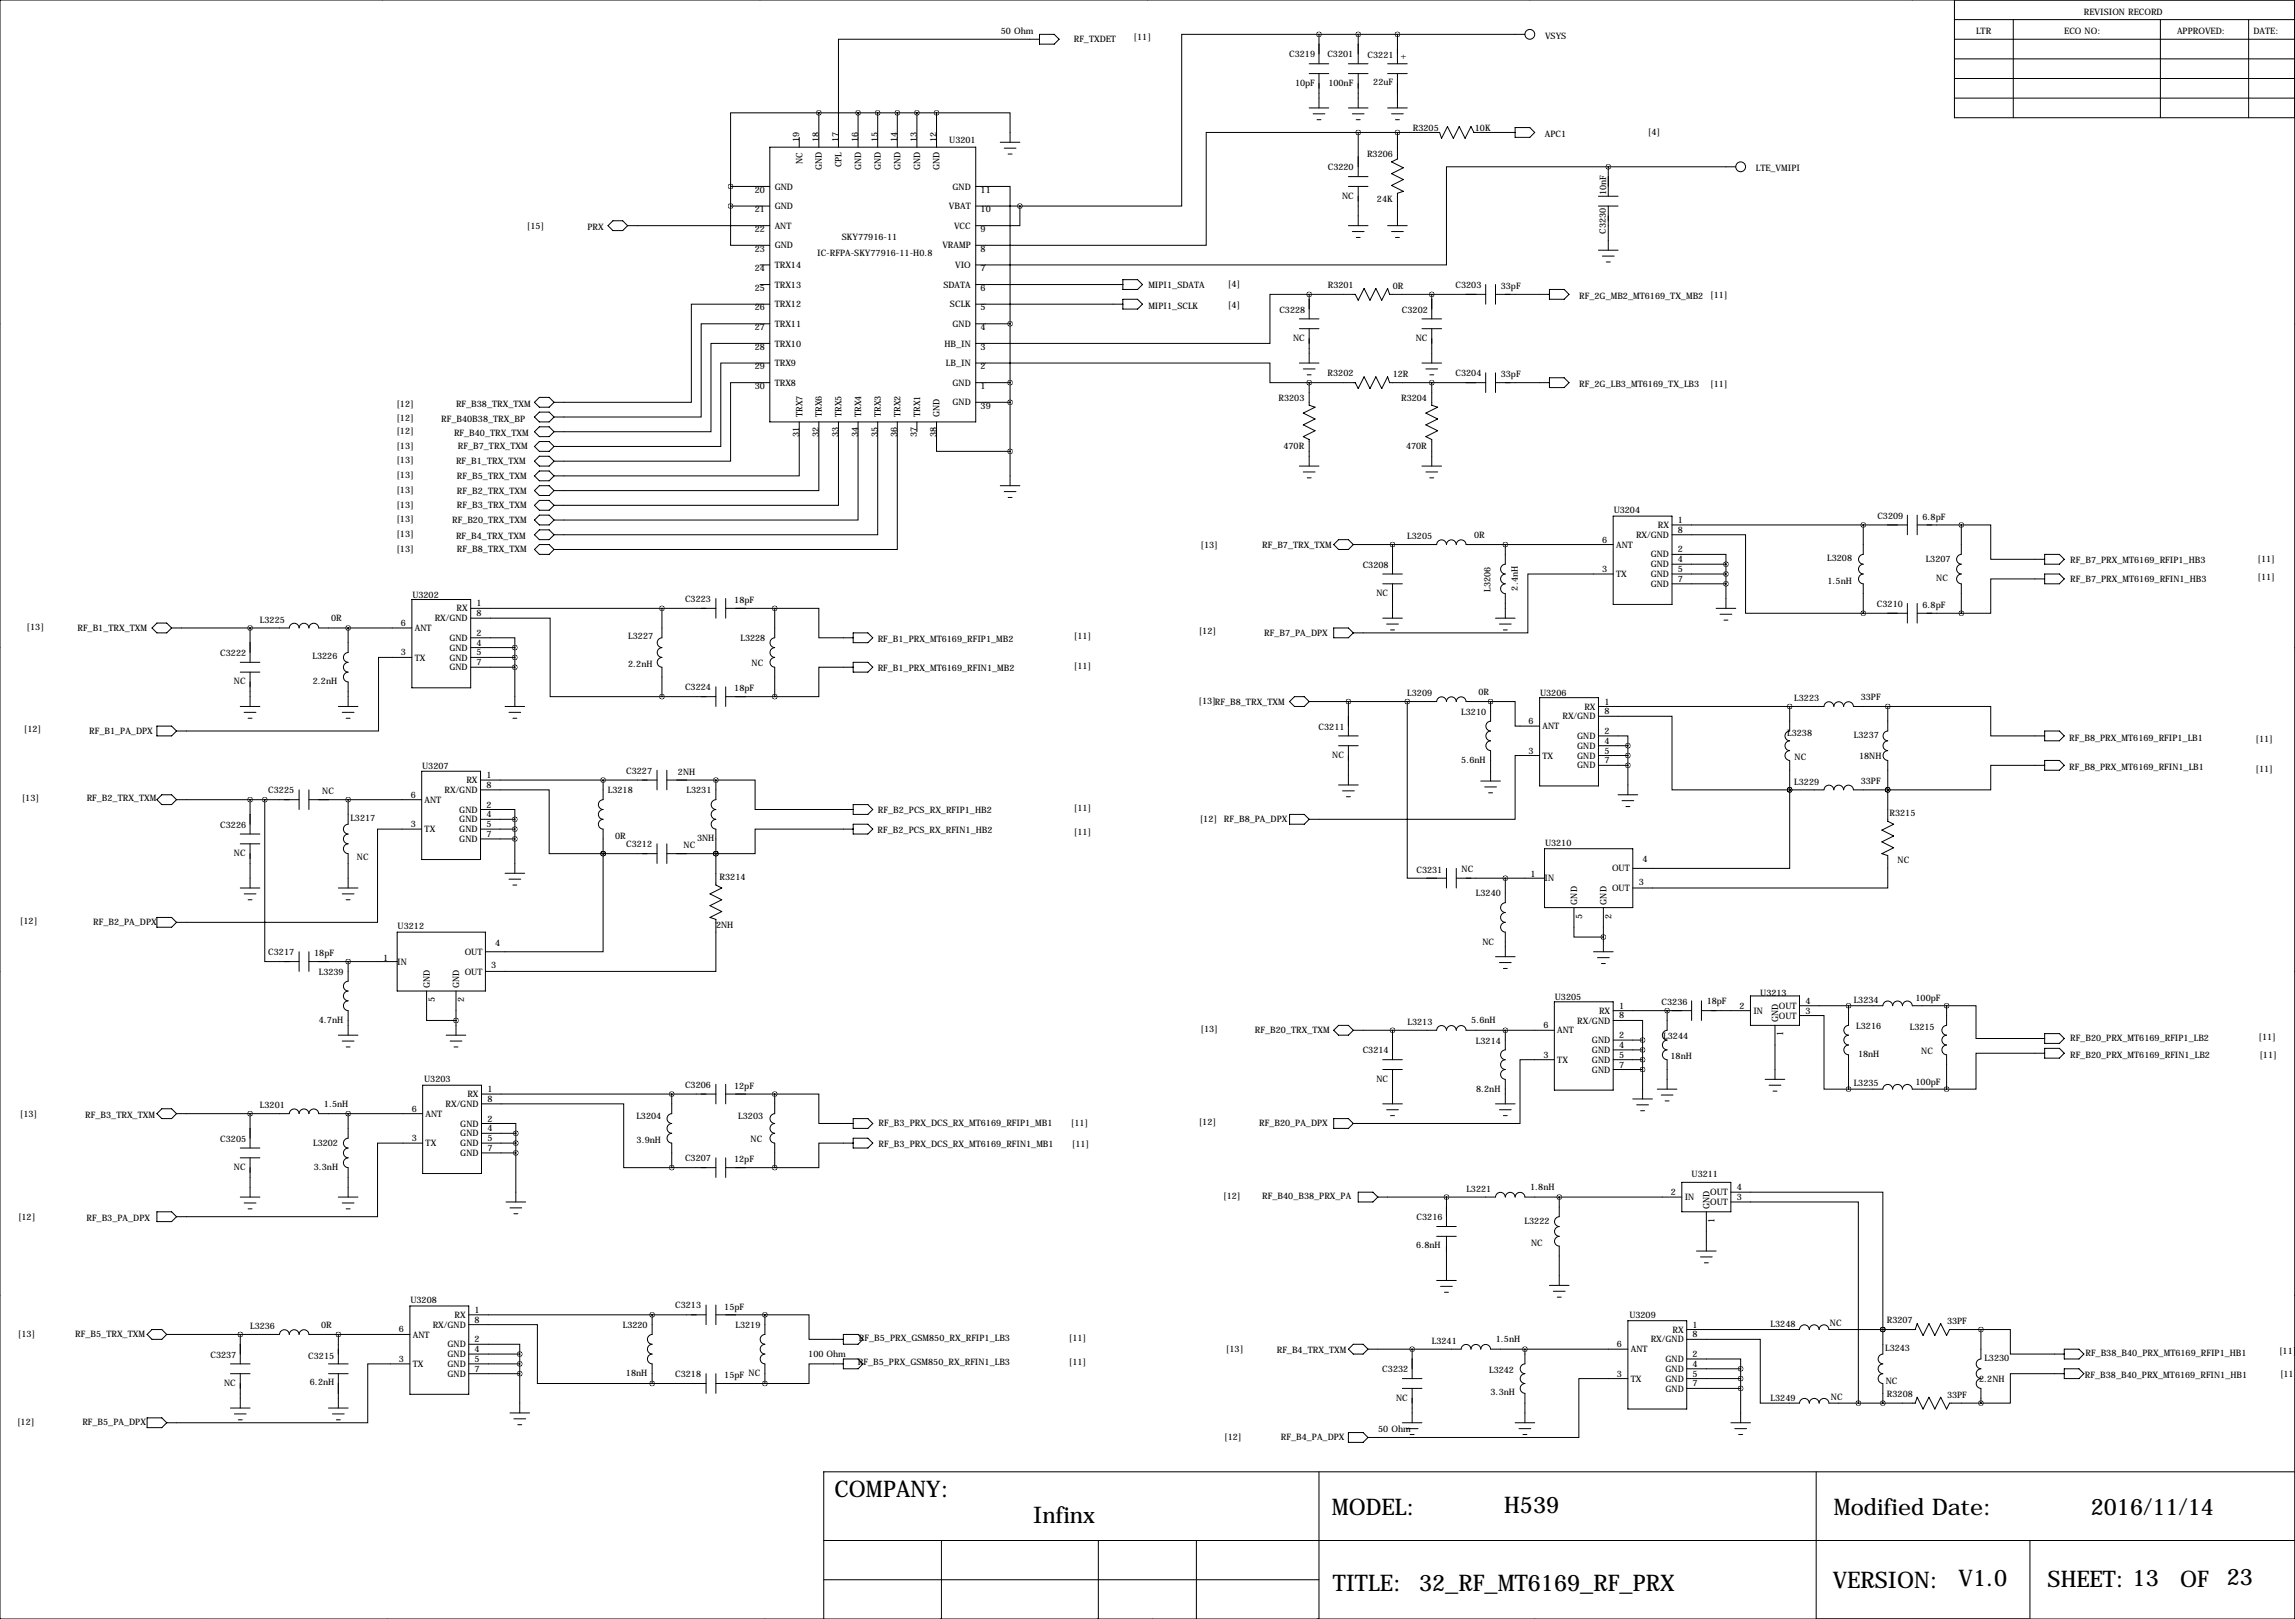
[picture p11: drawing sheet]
<svg xmlns="http://www.w3.org/2000/svg" width="594mm" height="419mm" viewBox="0 0 594 419" stroke-linecap="round" stroke-linejoin="round" font-family="sans-serif">
<defs><g id="words">
<g font-size="5.9">
<text x="216.2" y="387.6">COMPANY:</text>
<text x="267.6" y="394.3">Infinx</text>
<text x="344.9" y="392.2">MODEL:</text>
<text x="389.6" y="391.7">H539</text>
<text x="475" y="392.2">Modified Date:</text>
<text x="541.5" y="392.2">2016/11/14</text>
<text x="345.2" y="411.7">TITLE:</text>
<text x="367.5" y="411.7">32_RF_MT6169_RF_PRX</text>
<text x="474.7" y="411">VERSION:</text>
<text x="507.3" y="410.5">V1.0</text>
<text x="530.4" y="410.7">SHEET: 13</text>
<text x="564.7" y="410.7">OF</text>
<text x="576.7" y="410.3">23</text>
</g>
<g font-size="2.3">
<text x="539.8" y="3.8">REVISION RECORD</text>
<text x="259.2" y="8.8">50 Ohm</text>
<text x="278.1" y="10.9">RF_TXDET</text>
<text x="293.6" y="10.2">[11]</text>
<text x="400.2" y="10.1">VSYS</text>
<text x="511.8" y="8.9">LTR</text>
<text x="534.7" y="8.9">ECO NO:</text>
<text x="563.9" y="8.9">APPROVED:</text>
<text x="583.7" y="8.9">DATE:</text>
<text x="333.9" y="14.9">C3219</text>
<text x="343.8" y="14.9">C3201</text>
<text x="354.2" y="15.1">C3221</text>
<text x="362.7" y="15.2">+</text>
<text x="335.4" y="22.2">10pF</text>
<text x="344.1" y="22.2">100nF</text>
<text x="355.7" y="21.9">22uF</text>
<text x="366" y="34">R3205</text>
<text x="382" y="33.9">10K</text>
<text x="400.2" y="35.5">APC1</text>
<text x="426.8" y="35">[4]</text>
<text x="207" y="36.8" transform="rotate(-90 207 36.8)">19</text>
<text x="212.1" y="36.8" transform="rotate(-90 212.1 36.8)">18</text>
<text x="217.2" y="36.8" transform="rotate(-90 217.2 36.8)">17</text>
<text x="222.3" y="36.8" transform="rotate(-90 222.3 36.8)">16</text>
<text x="227.3" y="36.8" transform="rotate(-90 227.3 36.8)">15</text>
<text x="232.4" y="36.8" transform="rotate(-90 232.4 36.8)">14</text>
<text x="237.5" y="36.8" transform="rotate(-90 237.5 36.8)">13</text>
<text x="242.6" y="36.8" transform="rotate(-90 242.6 36.8)">12</text>
<text x="245.9" y="36.9">U3201</text>
<text x="354.1" y="40.5">R3206</text>
<text x="207.8" y="42.4" transform="rotate(-90 207.8 42.4)">NC</text>
<text x="212.9" y="44.1" transform="rotate(-90 212.9 44.1)">GND</text>
<text x="218" y="43.3" transform="rotate(-90 218 43.3)">CPL</text>
<text x="223.1" y="44.1" transform="rotate(-90 223.1 44.1)">GND</text>
<text x="228.1" y="44.1" transform="rotate(-90 228.1 44.1)">GND</text>
<text x="233.2" y="44.1" transform="rotate(-90 233.2 44.1)">GND</text>
<text x="238.3" y="44.1" transform="rotate(-90 238.3 44.1)">GND</text>
<text x="243.4" y="44.1" transform="rotate(-90 243.4 44.1)">GND</text>
<text x="343.9" y="44.1">C3220</text>
<text x="454.8" y="44.3">LTE_VMIPI</text>
<text x="195.5" y="49.9">20</text>
<text x="200.7" y="49.1">GND</text>
<text x="246.7" y="49.1">GND</text>
<text x="254" y="49.9">11</text>
<text x="347.6" y="51.4">NC</text>
<text x="356.7" y="52.4">24K</text>
<text x="416.1" y="50.6" transform="rotate(-90 416.1 50.6)">10nF</text>
<text x="136.4" y="59.3">[15]</text>
<text x="152.1" y="59.6">PRX</text>
<text x="195.5" y="55">21</text>
<text x="200.7" y="59.2">ANT</text>
<text x="200.7" y="54.1">GND</text>
<text x="245.8" y="54.1">VBAT</text>
<text x="247.1" y="59.2">VCC</text>
<text x="254" y="55">10</text>
<text x="195.5" y="60">22</text>
<text x="195.5" y="65.1">23</text>
<text x="200.7" y="64.3">GND</text>
<text x="218" y="62.1">SKY77916-11</text>
<text x="244.1" y="64.3">VRAMP</text>
<text x="254" y="60">9</text>
<text x="254" y="65.1">8</text>
<text x="415.9" y="60.6" transform="rotate(-90 415.9 60.6)">C3230</text>
<text x="195.5" y="70.2">24</text>
<text x="200.7" y="69.4">TRX14</text>
<text x="211.6" y="66.4">IC-RFPA-SKY77916-11-H0.8</text>
<text x="247.4" y="69.4">VIO</text>
<text x="254" y="70.2">7</text>
<text x="195.5" y="75.3">25</text>
<text x="200.7" y="74.5">TRX13</text>
<text x="244.3" y="74.5">SDATA</text>
<text x="254" y="75.3">6</text>
<text x="297.4" y="74.7">MIPI1_SDATA</text>
<text x="318" y="74.3">[4]</text>
<text x="343.9" y="74.6">R3201</text>
<text x="360.7" y="74.8">0R</text>
<text x="377" y="74.6">C3203</text>
<text x="388.7" y="74.8">33pF</text>
<text x="409" y="77.4">RF_2G_MB2_MT6169_TX_MB2</text>
<text x="443" y="77.1">[11]</text>
<text x="195.5" y="80.4">26</text>
<text x="200.7" y="79.5">TRX12</text>
<text x="246.1" y="79.5">SCLK</text>
<text x="254" y="80.4">5</text>
<text x="297.4" y="80">MIPI1_SCLK</text>
<text x="318" y="79.8">[4]</text>
<text x="331.4" y="80.9">C3228</text>
<text x="363.1" y="80.9">C3202</text>
<text x="195.5" y="85.4">27</text>
<text x="200.7" y="89.7">TRX10</text>
<text x="200.7" y="84.6">TRX11</text>
<text x="244.6" y="89.7">HB_IN</text>
<text x="246.7" y="84.6">GND</text>
<text x="254" y="85.4">4</text>
<text x="334.9" y="88.2">NC</text>
<text x="366.7" y="88.2">NC</text>
<text x="195.5" y="90.5">28</text>
<text x="195.5" y="95.6">29</text>
<text x="200.7" y="94.8">TRX9</text>
<text x="245" y="94.8">LB_IN</text>
<text x="254" y="95.6">2</text>
<text x="254" y="90.5">3</text>
<text x="195.5" y="100.7">30</text>
<text x="200.7" y="99.9">TRX8</text>
<text x="246.7" y="99.9">GND</text>
<text x="254" y="100.7">1</text>
<text x="343.9" y="97.4">R3202</text>
<text x="360.7" y="97.7">12R</text>
<text x="377" y="97.4">C3204</text>
<text x="388.7" y="97.7">33pF</text>
<text x="409" y="100.2">RF_2G_LB3_MT6169_TX_LB3</text>
<text x="443" y="100.2">[11]</text>
<text x="102.7" y="105.2">[12]</text>
<text x="118.1" y="105.4">RF_B38_TRX_TXM</text>
<text x="207.8" y="108" transform="rotate(-90 207.8 108)">TRX7</text>
<text x="212.9" y="108" transform="rotate(-90 212.9 108)">TRX6</text>
<text x="218" y="108" transform="rotate(-90 218 108)">TRX5</text>
<text x="223.1" y="108" transform="rotate(-90 223.1 108)">TRX4</text>
<text x="228.1" y="108" transform="rotate(-90 228.1 108)">TRX3</text>
<text x="233.2" y="108" transform="rotate(-90 233.2 108)">TRX2</text>
<text x="238.3" y="108" transform="rotate(-90 238.3 108)">TRX1</text>
<text x="243.4" y="108" transform="rotate(-90 243.4 108)">GND</text>
<text x="246.7" y="104.9">GND</text>
<text x="254" y="105.8">39</text>
<text x="331.2" y="103.8">R3203</text>
<text x="362.9" y="103.8">R3204</text>
<text x="102.7" y="112.4">[12]</text>
<text x="102.7" y="109.1">[12]</text>
<text x="114.3" y="109.2">RF_B40B38_TRX_BP</text>
<text x="117.6" y="112.8">RF_B40_TRX_TXM</text>
<text x="207" y="113.1" transform="rotate(-90 207 113.1)">31</text>
<text x="212.1" y="113.1" transform="rotate(-90 212.1 113.1)">32</text>
<text x="217.2" y="113.1" transform="rotate(-90 217.2 113.1)">33</text>
<text x="222.3" y="113.1" transform="rotate(-90 222.3 113.1)">34</text>
<text x="227.3" y="113.1" transform="rotate(-90 227.3 113.1)">35</text>
<text x="232.4" y="113.1" transform="rotate(-90 232.4 113.1)">36</text>
<text x="237.5" y="113.1" transform="rotate(-90 237.5 113.1)">37</text>
<text x="242.6" y="113.1" transform="rotate(-90 242.6 113.1)">38</text>
<text x="102.7" y="120">[13]</text>
<text x="102.7" y="116.2">[13]</text>
<text x="118.6" y="116.3">RF_B7_TRX_TXM</text>
<text x="332.4" y="116.3">470R</text>
<text x="364.2" y="116.3">470R</text>
<text x="102.7" y="123.8">[13]</text>
<text x="118.1" y="120.1">RF_B1_TRX_TXM</text>
<text x="118.4" y="124">RF_B5_TRX_TXM</text>
<text x="102.7" y="127.6">[13]</text>
<text x="102.7" y="131.4">[13]</text>
<text x="118.4" y="127.8">RF_B2_TRX_TXM</text>
<text x="118.4" y="131.6">RF_B3_TRX_TXM</text>
<text x="102.7" y="135.2">[13]</text>
<text x="117.1" y="135.4">RF_B20_TRX_TXM</text>
<text x="418" y="132.8">U3204</text>
<text x="429.4" y="136.7">RX</text>
<text x="434.6" y="135.4">1</text>
<text x="434.6" y="137.9">8</text>
<text x="486.3" y="134.3">C3209</text>
<text x="497.9" y="134.5">6.8pF</text>
<text x="102.7" y="142.8">[13]</text>
<text x="102.7" y="139">[13]</text>
<text x="118.1" y="139.4">RF_B4_TRX_TXM</text>
<text x="118.4" y="143">RF_B8_TRX_TXM</text>
<text x="310.9" y="141.8">[13]</text>
<text x="326.9" y="142">RF_B7_TRX_TXM</text>
<text x="364.5" y="139.6">L3205</text>
<text x="381.8" y="139.2">0R</text>
<text x="415" y="140.5">6</text>
<text x="418.6" y="141.8">ANT</text>
<text x="423.7" y="139.2">RX/GND</text>
<text x="434.6" y="143">2</text>
<text x="353" y="147">C3208</text>
<text x="415" y="148.1">3</text>
<text x="418.6" y="149.4">TX</text>
<text x="427.6" y="144.3">GND</text>
<text x="427.6" y="146.9">GND</text>
<text x="427.6" y="149.4">GND</text>
<text x="434.6" y="145.5">4</text>
<text x="434.6" y="148.1">5</text>
<text x="473.3" y="145.2">L3208</text>
<text x="498.8" y="145.6">L3207</text>
<text x="536.2" y="145.8">RF_B7_PRX_MT6169_RFIP1_HB3</text>
<text x="584.7" y="145.4">[11]</text>
<text x="106.8" y="154.7">U3202</text>
<text x="177.4" y="155.8">C3223</text>
<text x="356.5" y="154.3">NC</text>
<text x="386" y="153.2" transform="rotate(-90 386 153.2)">L3206</text>
<text x="393.1" y="152.9" transform="rotate(-90 393.1 152.9)">2.4nH</text>
<text x="427.6" y="151.9">GND</text>
<text x="434.6" y="150.6">7</text>
<text x="473.3" y="151.2">1.5nH</text>
<text x="501.5" y="150.4">NC</text>
<text x="536.2" y="150.6">RF_B7_PRX_MT6169_RFIN1_HB3</text>
<text x="584.7" y="150.2">[11]</text>
<text x="67.3" y="161.2">L3225</text>
<text x="85.7" y="160.8">0R</text>
<text x="112.6" y="160.8">RX/GND</text>
<text x="118.3" y="158.3">RX</text>
<text x="123.4" y="157">1</text>
<text x="123.4" y="159.5">8</text>
<text x="190.2" y="156.1">18pF</text>
<text x="486.2" y="157.1">C3210</text>
<text x="497.9" y="157.4">6.8pF</text>
<text x="6.9" y="163.2">[13]</text>
<text x="20.1" y="163.3">RF_B1_TRX_TXM</text>
<text x="103.8" y="162.1">6</text>
<text x="107.4" y="163.4">ANT</text>
<text x="116.4" y="165.9">GND</text>
<text x="123.4" y="164.6">2</text>
<text x="123.4" y="167.1">4</text>
<text x="162.7" y="165.4">L3227</text>
<text x="191.8" y="165.8">L3228</text>
<text x="227.3" y="166.1">RF_B1_PRX_MT6169_RFIP1_MB2</text>
<text x="278.1" y="165.4">[11]</text>
<text x="310.5" y="164.2">[12]</text>
<text x="327.4" y="164.6">RF_B7_PA_DPX</text>
<text x="57" y="169.8">C3222</text>
<text x="80.9" y="170.7">L3226</text>
<text x="103.8" y="169.7">3</text>
<text x="107.4" y="171">TX</text>
<text x="116.4" y="168.4">GND</text>
<text x="116.4" y="171">GND</text>
<text x="116.4" y="173.5">GND</text>
<text x="123.4" y="169.7">5</text>
<text x="123.4" y="172.2">7</text>
<text x="162.7" y="172.6">2.2nH</text>
<text x="194.7" y="172.4">NC</text>
<text x="227.3" y="173.7">RF_B1_PRX_MT6169_RFIN1_MB2</text>
<text x="278.1" y="173.1">[11]</text>
<text x="60.6" y="177.1">NC</text>
<text x="81" y="177">2.2nH</text>
<text x="177.4" y="178.7">C3224</text>
<text x="190.2" y="179">18pF</text>
<text x="382.9" y="179.9">0R</text>
<text x="310.4" y="182.2">[13]RF_B8_TRX_TXM</text>
<text x="364.5" y="180.2">L3209</text>
<text x="378.5" y="185.1">L3210</text>
<text x="398.9" y="180.1">U3206</text>
<text x="410.4" y="183.7">RX</text>
<text x="415.5" y="182.4">1</text>
<text x="415.5" y="184.9">8</text>
<text x="464.7" y="181.5">L3223</text>
<text x="482" y="181.2">33PF</text>
<text x="6.2" y="189.6">[12]</text>
<text x="23.1" y="190">RF_B1_PA_DPX</text>
<text x="341.5" y="188.9">C3211</text>
<text x="395.9" y="187.5">6</text>
<text x="399.5" y="188.8">ANT</text>
<text x="404.7" y="186.2">RX/GND</text>
<text x="408.5" y="191.3">GND</text>
<text x="415.5" y="190">2</text>
<text x="462.9" y="190.6">L3238</text>
<text x="480.2" y="190.9">L3237</text>
<text x="535.9" y="191.8">RF_B8_PRX_MT6169_RFIP1_LB1</text>
<text x="345.1" y="196.2">NC</text>
<text x="378.5" y="197.6">5.6nH</text>
<text x="395.9" y="195.1">3</text>
<text x="399.5" y="196.4">TX</text>
<text x="408.5" y="193.8">GND</text>
<text x="408.5" y="196.4">GND</text>
<text x="415.5" y="192.5">4</text>
<text x="415.5" y="195.1">5</text>
<text x="415.5" y="197.6">7</text>
<text x="464.8" y="196.7">NC</text>
<text x="481.5" y="196.4">18NH</text>
<text x="584.2" y="192.1">[11]</text>
<text x="109.3" y="199.1">U3207</text>
<text x="120.8" y="202.7">RX</text>
<text x="126" y="201.4">1</text>
<text x="126" y="204">8</text>
<text x="162.2" y="200.3">C3227</text>
<text x="175.6" y="200.6">2NH</text>
<text x="408.5" y="198.9">GND</text>
<text x="464.7" y="203.1">L3229</text>
<text x="482" y="202.8">33PF</text>
<text x="535.9" y="199.4">RF_B8_PRX_MT6169_RFIN1_LB1</text>
<text x="584.2" y="199.7">[11]</text>
<text x="5.6" y="207.4">[13]</text>
<text x="22.5" y="207.4">RF_B2_TRX_TXM</text>
<text x="69.5" y="205.4">C3225</text>
<text x="83.5" y="205.6">NC</text>
<text x="106.4" y="206.5">6</text>
<text x="110" y="207.8">ANT</text>
<text x="115.1" y="205.3">RX/GND</text>
<text x="126" y="209">2</text>
<text x="157.5" y="205.4">L3218</text>
<text x="177.8" y="205.4">L3231</text>
<text x="278.1" y="209.9">[11]</text>
<text x="57" y="214.3">C3226</text>
<text x="90.8" y="212.4">L3217</text>
<text x="106.4" y="214.1">3</text>
<text x="110" y="215.4">TX</text>
<text x="119" y="210.4">GND</text>
<text x="119" y="212.9">GND</text>
<text x="119" y="215.4">GND</text>
<text x="126" y="211.6">4</text>
<text x="126" y="214.1">5</text>
<text x="227.3" y="215.6">RF_B2_PCS_RX_RFIN1_HB2</text>
<text x="227.4" y="210.4">RF_B2_PCS_RX_RFIP1_HB2</text>
<text x="310.7" y="212.7">[12]</text>
<text x="317" y="212.9">RF_B8_PA_DPX</text>
<text x="489.4" y="211.3">R3215</text>
<text x="60.6" y="221.6">NC</text>
<text x="119" y="218">GND</text>
<text x="126" y="216.7">7</text>
<text x="159.3" y="217.1">0R</text>
<text x="162.2" y="219.3">C3212</text>
<text x="177.1" y="219.6">NC</text>
<text x="180.5" y="217.8">3NH</text>
<text x="278.1" y="216.2">[11]</text>
<text x="400.2" y="218.9">U3210</text>
<text x="92.5" y="222.5">NC</text>
<text x="186.4" y="227.8">R3214</text>
<text x="366.9" y="226">C3231</text>
<text x="378.6" y="225.7">NC</text>
<text x="396.4" y="227.1">1</text>
<text x="417.5" y="225.6">OUT</text>
<text x="425.5" y="223.3">4</text>
<text x="491.5" y="223.4">NC</text>
<text x="382.3" y="232">L3240</text>
<text x="400.1" y="228.1">IN</text>
<text x="417.5" y="230.7">OUT</text>
<text x="424.4" y="229.1">3</text>
<text x="5.2" y="239.1">[12]</text>
<text x="24.1" y="239.4">RF_B2_PA_DPX</text>
<text x="408.5" y="234.2" transform="rotate(-90 408.5 234.2)">GND</text>
<text x="409.8" y="237.8" transform="rotate(-90 409.8 237.8)">5</text>
<text x="416.1" y="234.2" transform="rotate(-90 416.1 234.2)">GND</text>
<text x="417.4" y="237.8" transform="rotate(-90 417.4 237.8)">2</text>
<text x="103" y="240.5">U3212</text>
<text x="128.3" y="244.9">4</text>
<text x="185.5" y="240.1">2NH</text>
<text x="384" y="244.6">NC</text>
<text x="69.5" y="247.3">C3217</text>
<text x="81.4" y="247.5">18pF</text>
<text x="99.3" y="248.7">1</text>
<text x="102.9" y="249.7">IN</text>
<text x="120.4" y="247.2">OUT</text>
<text x="127.3" y="250.7">3</text>
<text x="82.6" y="252.4">L3239</text>
<text x="111.3" y="255.8" transform="rotate(-90 111.3 255.8)">GND</text>
<text x="118.9" y="255.8" transform="rotate(-90 118.9 255.8)">GND</text>
<text x="120.4" y="252.3">OUT</text>
<text x="455.9" y="257.8">U3213</text>
<text x="112.6" y="259.4" transform="rotate(-90 112.6 259.4)">5</text>
<text x="120.2" y="259.4" transform="rotate(-90 120.2 259.4)">2</text>
<text x="402.7" y="258.8">U3205</text>
<text x="414.2" y="262.4">RX</text>
<text x="419.4" y="261.1">1</text>
<text x="419.4" y="263.7">8</text>
<text x="430.4" y="260.2">C3236</text>
<text x="442.1" y="260">18pF</text>
<text x="450.5" y="261.1">2</text>
<text x="454.2" y="262.4">IN</text>
<text x="460.7" y="263.7">OUT</text>
<text x="460.7" y="261.2">OUT</text>
<text x="467.6" y="262.4">3</text>
<text x="467.6" y="259.8">4</text>
<text x="480.1" y="259.6">L3234</text>
<text x="496.1" y="259.2">100pF</text>
<text x="82.6" y="264.8">4.7nH</text>
<text x="310.9" y="267">[13]</text>
<text x="325.1" y="267.5">RF_B20_TRX_TXM</text>
<text x="364.6" y="265.3">L3213</text>
<text x="381.1" y="264.9">5.6nH</text>
<text x="399.7" y="266.2">6</text>
<text x="403.4" y="267.5">ANT</text>
<text x="408.5" y="265">RX/GND</text>
<text x="419.4" y="268.7">2</text>
<text x="430.8" y="269">L3244</text>
<text x="460.5" y="264.7" transform="rotate(-90 460.5 264.7)">GND</text>
<text x="461.9" y="268.3" transform="rotate(-90 461.9 268.3)">1</text>
<text x="480.8" y="266.4">L3216</text>
<text x="494.7" y="266.7">L3215</text>
<text x="536.2" y="269.6">RF_B20_PRX_MT6169_RFIP1_LB2</text>
<text x="585" y="269.3">[11]</text>
<text x="353" y="272.7">C3214</text>
<text x="382.3" y="270.1">L3214</text>
<text x="399.7" y="273.8">3</text>
<text x="403.4" y="275.1">TX</text>
<text x="412.3" y="270">GND</text>
<text x="412.3" y="272.6">GND</text>
<text x="412.3" y="275.1">GND</text>
<text x="419.4" y="271.3">4</text>
<text x="419.4" y="273.8">5</text>
<text x="432.7" y="274.2">18nH</text>
<text x="481.3" y="273.7">18nH</text>
<text x="497.6" y="272.9">NC</text>
<text x="536.2" y="273.9">RF_B20_PRX_MT6169_RFIN1_LB2</text>
<text x="585.2" y="273.9">[11]</text>
<text x="109.9" y="280.2">U3203</text>
<text x="177.4" y="281.6">C3206</text>
<text x="190.1" y="281.8">12pF</text>
<text x="356.5" y="280">NC</text>
<text x="412.3" y="277.7">GND</text>
<text x="419.4" y="276.4">7</text>
<text x="480.1" y="281.2">L3235</text>
<text x="496.1" y="280.8">100pF</text>
<text x="67.3" y="286.9">L3201</text>
<text x="83.9" y="286.5">1.5nH</text>
<text x="106.6" y="287.8">6</text>
<text x="115.4" y="286.6">RX/GND</text>
<text x="121.1" y="284">RX</text>
<text x="126.2" y="282.7">1</text>
<text x="126.2" y="285.2">8</text>
<text x="382.3" y="282.7">8.2nH</text>
<text x="5.1" y="289.1">[13]</text>
<text x="22.1" y="289.3">RF_B3_TRX_TXM</text>
<text x="110.2" y="289.1">ANT</text>
<text x="119.2" y="291.6">GND</text>
<text x="126.2" y="290.3">2</text>
<text x="126.2" y="292.9">4</text>
<text x="164.8" y="289.6">L3204</text>
<text x="191.2" y="289.5">L3203</text>
<text x="227.6" y="291.6">RF_B3_PRX_DCS_RX_MT6169_RFIP1_MB1</text>
<text x="277.4" y="291.4">[11]</text>
<text x="310.5" y="291.2">[12]</text>
<text x="326.1" y="291.6">RF_B20_PA_DPX</text>
<text x="57" y="295.5">C3205</text>
<text x="81.1" y="296.8">L3202</text>
<text x="106.6" y="295.4">3</text>
<text x="110.2" y="296.7">TX</text>
<text x="119.2" y="294.2">GND</text>
<text x="119.2" y="296.7">GND</text>
<text x="119.2" y="299.3">GND</text>
<text x="126.2" y="295.4">5</text>
<text x="126.2" y="297.9">7</text>
<text x="164.9" y="295.9">3.9nH</text>
<text x="194.4" y="295.5">NC</text>
<text x="227.6" y="296.9">RF_B3_PRX_DCS_RX_MT6169_RFIN1_MB1</text>
<text x="277.6" y="297">[11]</text>
<text x="60.6" y="302.9">NC</text>
<text x="81.3" y="303">3.3nH</text>
<text x="177.4" y="300.6">C3207</text>
<text x="190.1" y="300.9">12pF</text>
<text x="438.2" y="304.8">U3211</text>
<text x="316.8" y="310.5">[12]</text>
<text x="327" y="310.5">RF_B40_B38_PRX_PA</text>
<text x="379.8" y="308.5">L3221</text>
<text x="396.3" y="308.1">1.8nH</text>
<text x="432.8" y="309.4">2</text>
<text x="436.4" y="310.7">IN</text>
<text x="442.9" y="312">OUT</text>
<text x="442.9" y="309.4">OUT</text>
<text x="449.8" y="310.6">3</text>
<text x="449.8" y="308.1">4</text>
<text x="4.7" y="315.8">[12]</text>
<text x="22.4" y="316">RF_B3_PA_DPX</text>
<text x="366.9" y="315.9">C3216</text>
<text x="394.9" y="316.9">L3222</text>
<text x="442.8" y="312.9" transform="rotate(-90 442.8 312.9)">GND</text>
<text x="444.1" y="316.5" transform="rotate(-90 444.1 316.5)">1</text>
<text x="366.8" y="323.2">6.8nH</text>
<text x="396.6" y="322.6">NC</text>
<text x="106.3" y="337.3">U3208</text>
<text x="117.8" y="341.2">RX</text>
<text x="122.9" y="339.9">1</text>
<text x="174.9" y="338.7">C3213</text>
<text x="187.6" y="339">15pF</text>
<text x="422" y="341.1">U3209</text>
<text x="4.6" y="346">[13]</text>
<text x="19.5" y="346">RF_B5_TRX_TXM</text>
<text x="64.8" y="344.1">L3236</text>
<text x="83.1" y="343.7">0R</text>
<text x="103.3" y="344.9">6</text>
<text x="106.9" y="346.2">ANT</text>
<text x="112.1" y="343.7">RX/GND</text>
<text x="122.9" y="342.4">8</text>
<text x="122.9" y="347.5">2</text>
<text x="161.3" y="343.8">L3220</text>
<text x="190.5" y="343.8">L3219</text>
<text x="222.5" y="347.1">RF_B5_PRX_GSM850_RX_RFIP1_LB3</text>
<text x="276.9" y="347.1">[11]</text>
<text x="370.9" y="347.9">L3241</text>
<text x="387.4" y="347.5">1.5nH</text>
<text x="427.6" y="347.5">RX/GND</text>
<text x="433.2" y="345">RX</text>
<text x="438.4" y="343.7">1</text>
<text x="438.4" y="346.2">8</text>
<text x="458.6" y="343.4">L3248</text>
<text x="474" y="343.2">NC</text>
<text x="488.7" y="342.5">R3207</text>
<text x="504.3" y="342.8">33PF</text>
<text x="54.5" y="351.4">C3237</text>
<text x="79.9" y="351.7">C3215</text>
<text x="103.3" y="352.6">3</text>
<text x="106.9" y="353.9">TX</text>
<text x="115.9" y="348.8">GND</text>
<text x="115.9" y="351.3">GND</text>
<text x="115.9" y="353.9">GND</text>
<text x="122.9" y="350">4</text>
<text x="122.9" y="352.6">5</text>
<text x="209.3" y="351.2">100 Ohm</text>
<text x="222.2" y="353.4">RF_B5_PRX_GSM850_RX_RFIN1_LB3</text>
<text x="276.9" y="353.4">[11]</text>
<text x="317.5" y="350.1">[13]</text>
<text x="330.7" y="350.3">RF_B4_TRX_TXM</text>
<text x="418.8" y="348.7">6</text>
<text x="422.4" y="350.1">ANT</text>
<text x="431.4" y="352.6">GND</text>
<text x="438.4" y="351.3">2</text>
<text x="438.4" y="353.8">4</text>
<text x="488.3" y="349.8">L3243</text>
<text x="514" y="352.3">L3230</text>
<text x="540.1" y="351.1">RF_B38_B40_PRX_MT6169_RFIP1_HB1</text>
<text x="590.3" y="350.6">[11]</text>
<text x="58.1" y="358.7">NC</text>
<text x="80.3" y="358.5">6.2nH</text>
<text x="115.9" y="356.4">GND</text>
<text x="122.9" y="355.1">7</text>
<text x="162.1" y="356.3">18nH</text>
<text x="174.9" y="356.5">C3218</text>
<text x="187.6" y="356.8">15pF NC</text>
<text x="358" y="355.2">C3232</text>
<text x="385.7" y="355.4">L3242</text>
<text x="418.8" y="356.4">3</text>
<text x="422.4" y="357.7">TX</text>
<text x="431.4" y="355.1">GND</text>
<text x="431.4" y="357.7">GND</text>
<text x="438.4" y="356.4">5</text>
<text x="438.4" y="358.9">7</text>
<text x="488.5" y="358.1">NC</text>
<text x="512.6" y="357.8">2.2NH</text>
<text x="540" y="356.7">RF_B38_B40_PRX_MT6169_RFIN1_HB1</text>
<text x="590.6" y="356.5">[11]</text>
<text x="361.6" y="362.6">NC</text>
<text x="386.1" y="361.2">3.3nH</text>
<text x="431.4" y="360.2">GND</text>
<text x="458.6" y="362.7">L3249</text>
<text x="474.2" y="362.3">NC</text>
<text x="488.7" y="361.5">R3208</text>
<text x="504.3" y="361.8">33PF</text>
<text x="4.4" y="368.9">[12]</text>
<text x="21.3" y="368.9">RF_B5_PA_DPX</text>
<text x="357" y="370.7">50 Ohm</text>
<text x="317.1" y="372.7">[12]</text>
<text x="331.8" y="372.9">RF_B4_PA_DPX</text>
</g>
</g></defs>
<g fill="none" stroke="#000" stroke-width=".26">
<path d="M99.1 0h.1M196.8 0h.1M297.2 0h.1M396.2 0h.1M495.3 0h.1M0 0h594.4v419.1h-594.4zM269.2 10.2h-52v27.9M269.2 8.9h3.8l1.3 1.3-1.3 1.2h-3.8zM339.1 19.1h5.1M339.1 16.5h5.1M341.6 8.9h-35.5v44.4h-41.9M341.6 8.9v7.6"/>
<path d="M341.6 19.1v8.8M341.6 8.9h53.4M349.2 19.1h5.1M349.2 16.5h5.1M351.8 8.9v7.6M351.8 19.1v8.8M359.4 19.1h5.1M359.4 16.5h5.1M361.9 8.9v7.6M361.9 19.1v8.8M506.2 0v30.5h88.2M506.2 15.2h88.2"/>
<path d="M506.2 10.2h88.2M506.2 5.1h88.2M521.5 5.1v25.4M559.6 5.1v25.4M582.4 5.1v25.4M199.4 38.1h53.3v71.1h-53.3zM207 35.6v2.5M212.1 29.2h-22.9v19.1M212.1 29.2v8.9M212.1 29.2h30.5M222.2 29.2v8.9M227.3 29.2v8.9"/>
<path d="M232.4 29.2v8.9M237.5 29.2v8.9M242.6 29.2h19v7.6M242.6 29.2v8.9M259.1 36.8h5.1M260.1 38.4h3M261.1 39.9h1M339.1 27.9h5.1M340.1 29.5h3.1M341.1 31h1M349.2 27.9h5.1M350.3 29.5h3"/>
<path d="M351.3 31h1M351.8 34.3h-39.4v29.2h-59.7M351.8 34.3v11.4M351.8 34.3h21.1l.5 1.5 1.5-3 1.5 3 1.6-3 1.5 3 1.5-3 .8 1.5h10.6M359.4 27.9h5.1M360.4 29.5h3.1M361.4 31h1.1M361.9 34.3v6.8l-1.5 .8 3.1 1.5-3.1 1.6 3.1 1.5-3.1 1.5 3.1 1.5-1.6 .5v8.4M392.4 33h3.8l1.3 1.3-1.3 1.3h-3.8zM506.2 20.3h88.2M506.2 25.4h88.2M157.5 58.4l1.2-1.3h2.6l1.3 1.3-1.3 1.3h-2.6z"/>
<path d="M162.6 58.4h36.8M189.2 53.3v10.2h10.2M189.2 48.3h10.2M189.2 53.3h10.2M189.2 48.3v5M252.7 48.3h8.9v35.5M252.7 53.3h11.5M264.2 53.3v5.1h-11.5M349.2 48.3h5.1M349.2 45.7h5.1M349.2 58.4h5.1M350.3 59.9h3"/>
<path d="M351.8 48.3v10.1M359.4 58.4h5.1M360.4 59.9h3.1M414 53.3h5.1M414 50.8h5.1M416.6 43.2h-42v25.4h-121.9M416.6 43.2v7.6M416.6 53.3v11.5M416.6 43.2h33M196.8 68.6h2.6M196.8 73.7h2.6M199.4 78.7h-20.3v25.4h-35.6"/>
<path d="M252.7 78.7h38.1M252.7 73.7h38.1M290.8 72.4h3.8l1.3 1.3-1.3 1.2h-3.8zM290.8 77.5h3.8l1.3 1.2-1.3 1.3h-3.8zM339.1 76.2h-10.2v12.7h-76.2M339.1 76.2h11.9l.8 1.5 1.5-3 1.5 3 1.6-3 1.5 3 1.5-3 .5 1.5h24.9M339.1 76.2v6.4M351.3 61.5h1M361.4 61.5h1.1M370.8 76.2v6.4M384.8 73.7v5M387.3 76.2h14"/>
<path d="M387.3 73.7v5M401.3 74.9h3.8l1.3 1.3-1.3 1.3h-3.8zM414 64.8h5.1M415 66.3h3.1M416.1 67.8h1M-.1 83.8h.1M199.4 99.1h-10.2v20.3h-45.7M199.4 94h-12.7v21.6h-43.2M199.4 83.8h-17.8v24.1h-38.1M199.4 88.9h-15.3v22.9h-40.6M252.7 94h76.2v5.1h10.2M252.7 83.8h8.9"/>
<path d="M252.7 99.1h8.9M261.6 83.8v41.9M336.5 85.1h5.1M336.5 82.6h5.1M336.5 94h5.1M337.6 95.5h3M338.6 97h1M339.1 85.1v8.9M339.1 99.1v5.8l1.5 .5-3 1.5 3 1.6-3 1.5 3 1.5-3 1.5 1.5 .8v6.8M339.1 99.1h11.9l.8 1.5 1.5-3.1 1.5 3.1 1.6-3.1 1.5 3.1 1.5-3.1 .5 1.6h24.9M368.3 85.1h5.1M368.3 82.6h5.1"/>
<path d="M368.3 94h5.1M369.3 95.5h3.1M370.3 97h1M370.8 85.1v8.9M370.8 99.1v5.8l1.6 .5-3.1 1.5 3.1 1.6-3.1 1.5 3.1 1.5-3.1 1.5 1.5 .8v6.8M384.8 96.5v5.1M387.3 96.5v5.1M387.3 99.1h14M401.3 97.8h3.8l1.3 1.3-1.3 1.2h-3.8zM594.4 83.8h.1M138.4 107.9l1.3-1.2h2.5l1.3 1.2-1.3 1.3h-2.5zM138.4 115.6l1.3-1.3h2.5l1.3 1.3-1.3 1.2h-2.5z"/>
<path d="M138.4 111.8l1.3-1.3h2.5l1.3 1.3-1.3 1.2h-2.5zM139.7 102.9h2.5l1.3 1.2-1.3 1.3h-2.5l-1.3-1.3zM139.7 118.1h2.5l1.3 1.3-1.3 1.2h-2.5l-1.3-1.2zM207 109.2v14h-63.5M212.1 109.2v17.8h-68.6M217.2 109.2v21.6h-73.7M222.2 109.2v25.4h-78.7M227.3 109.2v29.2h-83.8M232.4 109.2v33h-88.9M237.5 109.2v2.6M242.6 109.2v7.6h19M252.7 104.1h8.9"/>
<path d="M138.4 134.6l1.3-1.3h2.5l1.3 1.3-1.3 1.3h-2.5zM138.4 127l1.3-1.3h2.5l1.3 1.3-1.3 1.3h-2.5zM138.4 130.8l1.3-1.3h2.5l1.3 1.3-1.3 1.3h-2.5zM139.7 137.2h2.5l1.3 1.2-1.3 1.3h-2.5l-1.3-1.3zM139.7 121.9h2.5l1.3 1.3-1.3 1.3h-2.5l-1.3-1.3zM259.1 125.7h5.1M260.1 127.3h3M261.1 128.8h1M336.5 120.6h5.1M337.6 122.2h3M338.6 123.7h1M368.3 120.6h5.1"/>
<path d="M369.3 122.2h3.1M370.3 123.7h1M417.8 133.6h15.3v22.9h-15.3zM433.1 138.4h19v20.4h30.5M433.1 135.9h60.9M482.6 135.9v7.6a1.27 1.27 0 0 0-1.2 1.3 1.27 1.27 0 0 0 1.2 1.2M494 133.3v5.1M496.6 133.3v5.1M496.6 135.9h11.4M508 135.9v7.6a1.27 1.27 0 0 0-1.2 1.3 1.27 1.27 0 0 0 1.2 1.2M508 135.9h7.6v8.9h14M106.7 155.2h15.2v22.9h-15.2z"/>
<path d="M121.9 157.5h63.5M139.7 141h2.5l1.3 1.2-1.3 1.3h-2.5l-1.3-1.3zM171.4 157.5v7.6a1.27 1.27 0 0 0-1.2 1.3 1.27 1.27 0 0 0 1.2 1.2 1.27 1.27 0 0 0-1.2 1.3 1.27 1.27 0 0 0 1.2 1.3 1.27 1.27 0 0 0-1.2 1.2 1.27 1.27 0 0 0 1.2 1.3v7.6M185.4 154.9v5.1M188 157.5h12.7M188 154.9v5.1M200.7 157.5v7.6a1.27 1.27 0 0 0-1.3 1.3 1.27 1.27 0 0 0 1.3 1.2 1.27 1.27 0 0 0-1.3 1.3 1.27 1.27 0 0 0 1.3 1.3 1.27 1.27 0 0 0-1.3 1.2 1.27 1.27 0 0 0 1.2 1.3l.1 7.6M200.7 157.5h11.4v7.6h8.9M345.4 141l1.3-1.3h2.5l1.3 1.3-1.3 1.2h-2.5zM350.5 141h21.6a1.27 1.27 0 0 1 1.3-1.2 1.27 1.27 0 0 1 1.2 1.2 1.27 1.27 0 0 1 1.3-1.2 1.27 1.27 0 0 1 1.3 1.2 1.27 1.27 0 0 1 1.3-1.2 1.27 1.27 0 0 1 1.2 1.2h38.1M358.1 151.1h5.1M358.1 148.6h5.1"/>
<path d="M360.7 141v7.6M360.7 151.1v8.9M389.9 141v5.1a1.27 1.27 0 0 0-1.2 1.2 1.27 1.27 0 0 0 1.2 1.3 1.27 1.27 0 0 0-1.2 1.3 1.27 1.27 0 0 0 1.2 1.2 1.27 1.27 0 0 0-1.2 1.3 1.27 1.27 0 0 0 1.2 1.3v6.3M417.8 148.6h-22.1v15.2h-45.2M433.1 143.5h13.9v2.6M433.1 151.1h13.9M433.1 148.6h13.9M433.1 146.1h13.9M444.5 157.5h5.1M445.5 159h3.1M447 146.1v11.4M482.6 146.1a1.27 1.27 0 0 0-1.2 1.2 1.27 1.27 0 0 0 1.2 1.3 1.27 1.27 0 0 0-1.2 1.3 1.27 1.27 0 0 0 1.2 1.2v7.7"/>
<path d="M482.6 158.8h11.4M494 156.2v5.1M496.6 156.2v5.1M496.6 158.8h11.4M508 146.1a1.27 1.27 0 0 0-1.2 1.2 1.27 1.27 0 0 0 1.2 1.3 1.27 1.27 0 0 0-1.2 1.3 1.27 1.27 0 0 0 1.2 1.2v7.7M529.6 149.9h-14v8.9h-7.6M529.6 148.6h3.8l1.3 1.3-1.3 1.2h-3.8zM529.6 143.5h3.8l1.3 1.3-1.3 1.3h-3.8zM-.1 167.6h.1M39.4 162.6l1.2-1.3h2.6l1.2 1.3-1.2 1.2h-2.6zM44.4 162.6l30.5-.1a1.27 1.27 0 0 1 1.3-1.2 1.27 1.27 0 0 1 1.3 1.3 1.27 1.27 0 0 1 1.2-1.3 1.27 1.27 0 0 1 1.3 1.3 1.27 1.27 0 0 1 1.3-1.3 1.27 1.27 0 0 1 1.2 1.3h24.2M62.2 174h5.1"/>
<path d="M62.2 171.4h5.1M64.8 162.6v8.8M64.8 174v8.9M90.2 174a1.27 1.27 0 0 0-1.2 1.3 1.27 1.27 0 0 0 1.2 1.2M90.2 171.5a1.27 1.27 0 0 0-1.2 1.2 1.27 1.27 0 0 0 1.2 1.3M90.2 162.6v6.3a1.27 1.27 0 0 0-1.2 1.3 1.27 1.27 0 0 0 1.2 1.2M90.2 176.5v6.4M106.7 170.2h-8.7v19h-52.3M121.9 160h20.6v20.3h28.9M121.9 165.1h11.4v2.5M121.9 167.6h11.4M121.9 170.2h11.4"/>
<path d="M121.9 172.7h11.4M133.3 167.6v15.3M185.4 177.8v5.1M188 177.8v5.1M221 172.7h-8.9v7.6h-11.4M221 171.4h3.8l1.3 1.3-1.3 1.3h-3.8zM221 163.8h3.8l1.3 1.3-1.3 1.3h-3.8zM345.4 162.6h3.8l1.3 1.2-1.3 1.3h-3.8zM358.1 160h5.1M359.2 161.5h3M360.2 163.1h1M387.3 160h5.1"/>
<path d="M388.4 161.5h3M389.4 163.1h1M446.5 160.5h1M594.4 167.6h.1M40.6 188h3.8l1.3 1.2-1.3 1.3h-3.8zM62.2 182.9h5.1M63.2 184.4h3.1M64.3 185.9h1M87.6 182.9h5.1M88.6 184.4h3.1M89.7 185.9h1M109.2 199.6h15.3v22.9h-15.3z"/>
<path d="M130.8 182.9h5.1M131.8 184.4h3.1M132.8 185.9h1.1M170.2 199.4v5.1M171.4 180.3h14M172.7 199.4v5.1M188 180.3h12.7M334 181.6l1.3-1.3h2.5l1.3 1.3-1.3 1.3h-2.5zM339.1 181.6h33M346.7 193h5.1M346.7 190.5h5.1M349.2 181.6v8.9"/>
<path d="M349.2 193v10.2M364.5 181.6v45.7h10.1M372.1 181.6a1.27 1.27 0 0 1 1.3-1.2 1.27 1.27 0 0 1 1.2 1.2M374.7 181.6a1.27 1.27 0 0 1 1.2-1.2 1.27 1.27 0 0 1 1.3 1.2M377.2 181.6a1.27 1.27 0 0 1 1.3-1.2 1.27 1.27 0 0 1 1.2 1.2h6.4M386.1 181.6v5.1a1.27 1.27 0 0 0-1.2 1.3 1.27 1.27 0 0 0 1.2 1.2 1.27 1.27 0 0 0-1.2 1.3 1.27 1.27 0 0 0 1.2 1.3 1.27 1.27 0 0 0-1.2 1.2 1.27 1.27 0 0 0 1.2 1.3v7.9M386.1 181.6h6.3v6.4h6.4M398.8 195.6h-6.4v16.5h-53.3M398.8 180.6h15.2v22.9h-15.2zM414 182.9h58.4a1.27 1.27 0 0 1 1.3-1.2 1.27 1.27 0 0 1 1.3 1.2 1.27 1.27 0 0 1 1.3-1.2 1.27 1.27 0 0 1 1.2 1.2M414 190.5h7.6v2.5M414 185.4h19.1v19.1h30.4"/>
<path d="M414 193h7.6M414 195.6h7.6M414 198.1h7.6M421.6 193v12.7M463.5 182.9v6.3a1.27 1.27 0 0 0-1.2 1.3 1.27 1.27 0 0 0 1.2 1.3 1.27 1.27 0 0 0-1.2 1.2 1.27 1.27 0 0 0 1.2 1.3 1.27 1.27 0 0 0-1.2 1.3 1.27 1.27 0 0 0 1.2 1.2v7.7M477.5 182.9a1.27 1.27 0 0 1 1.3-1.2 1.27 1.27 0 0 1 1.3 1.2h8.8M488.9 182.9v6.3a1.27 1.27 0 0 0-1.2 1.3 1.27 1.27 0 0 0 1.2 1.3 1.27 1.27 0 0 0-1.2 1.2 1.27 1.27 0 0 0 1.2 1.3 1.27 1.27 0 0 0-1.2 1.3 1.27 1.27 0 0 0 1.2 1.2v15.8l1.6 .8-3.1 1.5 3.1 1.5-3.1 1.5 3.1 1.6-3.1 1.5 1.5 .5v8.4h-66M488.9 182.9h26.7v7.6h14M529.6 198.1h-14v6.4h-26.7M529.6 189.2h3.8l1.3 1.3-1.3 1.3h-3.8zM529.6 196.8h3.8l1.3 1.3-1.3 1.3h-3.8zM40.6 207l1.3-1.3h2.5l1.3 1.3-1.3 1.3h-2.5z"/>
<path d="M45.7 207h31.8M62.2 218.4h5.1M62.2 215.9h5.1M64.8 207v8.9M64.8 218.4v11.5M68.6 207v41.9h8.9M77.5 204.5v5M80 204.5v5M80 207h29.2M90.2 218.4a1.27 1.27 0 0 0-1.2 1.3 1.27 1.27 0 0 0 1.2 1.3M90.2 215.9a1.27 1.27 0 0 0-1.2 1.3 1.27 1.27 0 0 0 1.2 1.2M90.2 207v6.4a1.27 1.27 0 0 0-1.2 1.2 1.27 1.27 0 0 0 1.2 1.3"/>
<path d="M109.2 214.6h-11.4v24.2h-52.1M124.5 209.5h8.8v2.6M124.5 204.5h17.7v16.5h14M124.5 201.9h45.7M124.5 214.6h8.8M124.5 212.1h8.8M124.5 217.2h8.8M133.3 212.1v14M156.2 201.9v5.1a1.27 1.27 0 0 0-1.2 1.3 1.27 1.27 0 0 0 1.2 1.3 1.27 1.27 0 0 0-1.2 1.2 1.27 1.27 0 0 0 1.2 1.3 1.27 1.27 0 0 0-1.2 1.3 1.27 1.27 0 0 0 1.2 1.2v6.4M170.2 218.4v5.1M172.7 201.9h12.7M172.7 218.4v5.1"/>
<path d="M185.4 212.1a1.27 1.27 0 0 0-1.2 1.3 1.27 1.27 0 0 0 1.2 1.2M185.4 209.6a1.27 1.27 0 0 0-1.2 1.2 1.27 1.27 0 0 0 1.2 1.3M185.4 201.9v5.1a1.27 1.27 0 0 0-1.2 1.3 1.27 1.27 0 0 0 1.2 1.2M185.4 201.9h10.2v7.6h25.4M185.4 214.6v14.5l1.5 .8-3 1.5 3 1.5-3 1.5 3 1.6-3 1.5 1.5 .5v13.5h-59.7M221 214.6h-25.4v6.4h-10.2M221 213.4h3.8l1.3 1.2-1.3 1.3h-3.8zM221 208.3h3.8l1.3 1.2-1.3 1.3h-3.8zM334 210.8h3.8l1.3 1.3-1.3 1.3h-3.8zM346.7 203.2h5.1M347.7 204.7h3.1M348.7 206.2h1.1"/>
<path d="M383.5 202.2h5.1M384.6 203.7h3M385.6 205.2h1M400 219.7h22.9v15.2h-22.9zM419.1 205.7h5.1M420.1 207.3h3.1M421.1 208.8h1M463.5 204.5h.1M463.5 204.5v20.3h-40.6M463.5 204.5h8.9M472.4 204.5a1.27 1.27 0 0 1 1.3-1.2 1.27 1.27 0 0 1 1.3 1.2M475 204.5a1.27 1.27 0 0 1 1.3-1.2 1.27 1.27 0 0 1 1.2 1.2"/>
<path d="M477.5 204.5a1.27 1.27 0 0 1 1.3-1.2 1.27 1.27 0 0 1 1.3 1.2h8.8M488.9 204.5h.1M40.6 237.5h3.8l1.3 1.3-1.3 1.2h-3.8zM62.2 229.9h5.1M63.2 231.4h3.1M64.3 232.9h1M87.6 229.9h5.1M88.6 231.4h3.1M89.7 232.9h1M90.2 221v8.9M130.8 226.1h5.1M131.8 227.6h3.1"/>
<path d="M132.8 229.1h1.1M156.2 221v25.4h-30.5M156.2 221h.1M156.2 221h14M172.7 221h12.7M185.4 221h.1M374.6 224.8v5.1M377.2 227.3h22.8M377.2 224.8v5.1M389.9 227.3v6.4a1.27 1.27 0 0 0-1.2 1.3 1.27 1.27 0 0 0 1.2 1.2 1.27 1.27 0 0 0-1.2 1.3 1.27 1.27 0 0 0 1.2 1.3 1.27 1.27 0 0 0-1.2 1.2 1.27 1.27 0 0 0 1.2 1.3v6.3M407.7 234.9v7.7h7.6M415.3 234.9v11.5"/>
<path d="M-.1 251.5h.1M77.5 246.4v5.1M80 248.9h22.9M80 246.4v5.1M90.2 259.1a1.27 1.27 0 0 0-1.2 1.2 1.27 1.27 0 0 0 1.2 1.3M90.2 256.5a1.27 1.27 0 0 0-1.2 1.3 1.27 1.27 0 0 0 1.2 1.3M90.2 248.9v5.1a1.27 1.27 0 0 0-1.2 1.3 1.27 1.27 0 0 0 1.2 1.2M102.9 241.3h22.8v15.2h-22.8zM110.5 256.5v7.7h7.6M118.1 256.5v11.5M387.3 247.6h5.1M388.4 249.2h3"/>
<path d="M389.4 250.7h1M402.6 259.3h15.2v22.9h-15.2zM412.7 246.4h5.1M413.8 247.9h3M414.8 249.4h1M438.1 259.1v5.1M440.7 259.1v5.1M453.4 257.8h12.7v7.6h-12.7zM594.4 251.5h.1M87.6 268h5.1M88.6 269.5h3.1M89.7 271h1"/>
<path d="M90.2 261.6v6.4M115.6 268h5M116.6 269.5h3M117.6 271h1M346.7 265.4h2.5l1.3 1.3-1.3 1.3h-2.5l-1.3-1.3zM350.5 266.7h21.6a1.27 1.27 0 0 1 1.3-1.2 1.27 1.27 0 0 1 1.2 1.2 1.27 1.27 0 0 1 1.3-1.2 1.27 1.27 0 0 1 1.3 1.2 1.27 1.27 0 0 1 1.3-1.2 1.27 1.27 0 0 1 1.2 1.2h22.9M358.1 276.9h5.1M358.1 274.3h5.1M360.7 266.7v7.6M360.7 276.9v8.9M389.9 266.7v5.1a1.27 1.27 0 0 0-1.2 1.3 1.27 1.27 0 0 0 1.2 1.2 1.27 1.27 0 0 0-1.2 1.3 1.27 1.27 0 0 0 1.2 1.3 1.27 1.27 0 0 0-1.2 1.2 1.27 1.27 0 0 0 1.2 1.3v6.4M402.6 274.3h-8.9v16.5h-43.2"/>
<path d="M417.8 264.2h7.6v5M417.8 276.9h7.6M417.8 274.3h7.6M417.8 261.6h20.3M417.8 269.2h7.6M417.8 271.8h7.6M425.4 269.2v15.3M431.8 261.6v5.1a1.27 1.27 0 0 0-1.2 1.3 1.27 1.27 0 0 0 1.2 1.2 1.27 1.27 0 0 0-1.2 1.3 1.27 1.27 0 0 0 1.2 1.3 1.27 1.27 0 0 0-1.2 1.2 1.27 1.27 0 0 0 1.2 1.3v7.6M440.7 261.6h12.7M457.2 279.4h5.1M459.7 265.4v14M466.1 262.9h6.3v19h6.4"/>
<path d="M466.1 260.4h21.6M478.8 260.4v5a1.27 1.27 0 0 0-1.2 1.3 1.27 1.27 0 0 0 1.2 1.3 1.27 1.27 0 0 0-1.2 1.2 1.27 1.27 0 0 0 1.2 1.3 1.27 1.27 0 0 0-1.2 1.3 1.27 1.27 0 0 0 1.2 1.2v8.9M487.7 260.3a1.27 1.27 0 0 1 1.3-1.2 1.27 1.27 0 0 1 1.2 1.3M490.2 260.3a1.27 1.27 0 0 1 1.3-1.2 1.27 1.27 0 0 1 1.3 1.3M492.8 260.3a1.27 1.27 0 0 1 1.2-1.2 1.27 1.27 0 0 1 1.3 1.3h8.9M504.2 260.4v5a1.27 1.27 0 0 0-1.2 1.3 1.27 1.27 0 0 0 1.2 1.3 1.27 1.27 0 0 0-1.2 1.2 1.27 1.27 0 0 0 1.2 1.3 1.27 1.27 0 0 0-1.2 1.3 1.27 1.27 0 0 0 1.2 1.2v8.9M504.2 260.4h7.6v8.4h17.8M529.6 272.6h-17.8v9.3h-7.6M529.6 267.6h3.8l1.3 1.2-1.3 1.3h-3.8zM529.6 271.4h3.8l1.3 1.2-1.3 1.3h-3.8zM40.6 288.3l1.3-1.3h2.5l1.3 1.3-1.3 1.3h-2.5zM45.7 288.3h29.2a1.27 1.27 0 0 1 1.3-1.2 1.27 1.27 0 0 1 1.3 1.2 1.27 1.27 0 0 1 1.2-1.2 1.27 1.27 0 0 1 1.3 1.2 1.27 1.27 0 0 1 1.3-1.2 1.27 1.27 0 0 1 1.2 1.2h27"/>
<path d="M62.2 299.7h5.1M62.2 297.2h5.1M64.8 288.3v8.9M64.8 299.7v10.2M90.2 299.7a1.27 1.27 0 0 0-1.2 1.3 1.27 1.27 0 0 0 1.2 1.3M90.2 297.2a1.27 1.27 0 0 0-1.2 1.2 1.27 1.27 0 0 0 1.2 1.3M90.2 288.3v6.3a1.27 1.27 0 0 0-1.2 1.3 1.27 1.27 0 0 0 1.2 1.3M109.5 295.9h-11.7v19.1h-52.1M109.5 280.9h15.2v22.9h-15.2zM124.7 285.8h36.8v16.5h12.5M124.7 290.8h8.9v2.6M124.7 283.2h60.7"/>
<path d="M124.7 295.9h8.9M124.7 293.4h8.9M124.7 298.4h8.9M133.6 293.4v17.7M174 283.2v5.1a1.27 1.27 0 0 0-1.2 1.3 1.27 1.27 0 0 0 1.2 1.2 1.27 1.27 0 0 0-1.2 1.3 1.27 1.27 0 0 0 1.2 1.3 1.27 1.27 0 0 0-1.2 1.2 1.27 1.27 0 0 0 1.2 1.3v6.4M185.4 280.7v5.1M185.4 299.7v5.1M188 280.7v5.1M188 299.7v5.1M188 283.2h12.7M200.7 283.2v5.1a1.27 1.27 0 0 0-1.3 1.3 1.27 1.27 0 0 0 1.3 1.2 1.27 1.27 0 0 0-1.3 1.3 1.27 1.27 0 0 0 1.3 1.3 1.27 1.27 0 0 0-1.3 1.2 1.27 1.27 0 0 0 1.2 1.3l.1 6.4M200.7 283.2h11.4v7.6h8.9"/>
<path d="M221 295.9h-8.9v6.4h-11.4M221 294.6h3.8l1.3 1.3-1.3 1.3h-3.8zM221 289.6h3.8l1.3 1.2-1.3 1.3h-3.8zM345.4 289.6h3.8l1.3 1.2-1.3 1.3h-3.8zM358.1 285.8h5.1M359.2 287.3h3M360.2 288.8h1M387.3 285.8h5.1M388.4 287.3h3M389.4 288.8h1M422.9 284.5h5.1M423.9 286h3.1"/>
<path d="M424.9 287.5h1.1M429.3 281.9h5M430.3 283.5h3M431.3 285h1M458.2 280.9h3.1M459.2 282.4h1M478.8 281.9h8.9a1.27 1.27 0 0 1 1.3-1.2 1.27 1.27 0 0 1 1.2 1.2 1.27 1.27 0 0 1 1.3-1.2 1.27 1.27 0 0 1 1.3 1.2 1.27 1.27 0 0 1 1.2-1.2 1.27 1.27 0 0 1 1.3 1.2h8.9M40.6 313.7h3.8l1.3 1.3-1.3 1.2h-3.8zM62.2 309.9h5.1M63.2 311.4h3.1M64.3 312.9h1M87.6 309.9h5.1"/>
<path d="M88.6 311.4h3.1M89.7 312.9h1M90.2 302.3v7.6M131.1 311.1h5M132.1 312.7h3M133.1 314.2h1M174 302.3h11.4M188 302.3h12.7M351.8 308.6h3.8l1.3 1.3-1.3 1.2h-3.8zM356.9 309.9h30.4M372.1 317.5h5.1M374.6 309.9v7.6"/>
<path d="M387.4 309.9a1.27 1.27 0 0 1 1.2-1.2 1.27 1.27 0 0 1 1.3 1.2M389.9 309.9a1.27 1.27 0 0 1 1.3-1.2 1.27 1.27 0 0 1 1.2 1.2M392.4 309.9a1.27 1.27 0 0 1 1.3-1.2 1.27 1.27 0 0 1 1.3 1.2h40.6M403.9 309.9v5.1a1.27 1.27 0 0 0-1.3 1.2 1.27 1.27 0 0 0 1.3 1.3 1.27 1.27 0 0 0-1.3 1.3 1.27 1.27 0 0 0 1.2 1.2M435.6 306.1h12.7v7.6h-12.7zM442 313.7v10.1M448.3 308.6h39.4v35.6M448.3 311.1h33v52.1M-.1 335.3h.1M106.2 338.1h15.2v22.8h-15.2zM182.9 337.8v5.1M185.4 337.8v5.1"/>
<path d="M372.1 320h5.1M372.1 331.5h5.1M373.1 333h3.1M374.1 334.5h1.1M374.6 320v11.5M401.3 332.7h5.1M402.3 334.3h3.1M403.4 335.8h1M403.9 320a1.27 1.27 0 0 0-1.3 1.3 1.27 1.27 0 0 0 1.2 1.3l.1 10.1M439.4 323.8h5.1M440.4 325.4h3.1M441.5 326.9h1"/>
<path d="M594.4 335.3h.1M38.1 345.4l1.3-1.2h2.5l1.3 1.2-1.3 1.3h-2.5zM43.2 345.4h29.2a1.27 1.27 0 0 1 1.3-1.2 1.27 1.27 0 0 1 1.2 1.2 1.27 1.27 0 0 1 1.3-1.2 1.27 1.27 0 0 1 1.3 1.2 1.27 1.27 0 0 1 1.2-1.2 1.27 1.27 0 0 1 1.3 1.2h26.2M59.7 353.1h5.1M59.7 355.6h5.1M62.2 345.4v7.7M62.2 355.6v8.9M85.1 353.1h5.1M85.1 355.6h5.1M87.6 345.4v7.7M87.6 355.6v8.9M106.2 353.1h-11v15.2h-52"/>
<path d="M121.4 342.9h17.8v15.2h29.7M121.4 348h13.2v2.5M121.4 340.4h61.5M121.4 353.1h13.2M121.4 355.6h13.2M121.4 350.5h13.2M134.6 350.5v15.3M168.9 350.5a1.27 1.27 0 0 0-1.2 1.3 1.27 1.27 0 0 0 1.2 1.3M168.9 348a1.27 1.27 0 0 0-1.2 1.2 1.27 1.27 0 0 0 1.2 1.3M168.9 340.4v5a1.27 1.27 0 0 0-1.2 1.3 1.27 1.27 0 0 0 1.2 1.3M168.9 353.1v5M168.9 358.1h14"/>
<path d="M182.9 355.6v5.1M185.4 355.6v5.1M185.4 340.4h12.7M185.4 358.1h12.7M198.1 350.5a1.27 1.27 0 0 0-1.2 1.3 1.27 1.27 0 0 0 1.2 1.3M198.1 348a1.27 1.27 0 0 0-1.2 1.2 1.27 1.27 0 0 0 1.2 1.3M198.1 340.4v5a1.27 1.27 0 0 0-1.2 1.3 1.27 1.27 0 0 0 1.2 1.3M198.1 340.4h11.4v6.3h8.9M198.1 353.1v5M218.4 353.1h-8.9v5h-11.4M218.4 345.4h3.8l1.3 1.3-1.3 1.3h-3.8zM218.4 351.8h3.8l1.3 1.3-1.3 1.2h-3.8z"/>
<path d="M350.5 348h2.6l1.2 1.2-1.2 1.3h-2.6l-1.3-1.3zM354.3 349.2h24.2M363.2 359.4h5.1M363.2 356.9h5.1M365.8 349.2v7.7M365.8 359.4v8.9M378.5 349.2a1.27 1.27 0 0 1 1.2-1.2 1.27 1.27 0 0 1 1.3 1.2M381 349.2a1.27 1.27 0 0 1 1.3-1.2 1.27 1.27 0 0 1 1.2 1.2M383.5 349.2a1.27 1.27 0 0 1 1.3-1.2 1.27 1.27 0 0 1 1.3 1.2h35.5M395 358.1a1.27 1.27 0 0 0-1.2 1.3 1.27 1.27 0 0 0 1.2 1.3M395 355.6a1.27 1.27 0 0 0-1.2 1.3 1.27 1.27 0 0 0 1.2 1.2M395 349.2v3.9a1.27 1.27 0 0 0-1.2 1.2 1.27 1.27 0 0 0 1.2 1.3"/>
<path d="M421.6 356.9h-12.7v15.2h-54.6M421.6 341.9h15.3v22.8h-15.3zM436.9 344.2h29.2a1.27 1.27 0 0 1 1.3-1.2 1.27 1.27 0 0 1 1.2 1.2 1.27 1.27 0 0 1 1.3-1.2 1.27 1.27 0 0 1 1.3 1.2 1.27 1.27 0 0 1 1.2-1.2 1.27 1.27 0 0 1 1.3 1.2h22.4l.5-1.6 1.5 3.1 1.5-3.1 1.5 3.1 1.6-3.1 1.5 3.1 .8-1.5h8.1M436.9 346.7h19v16.5h10.2a1.27 1.27 0 0 1 1.3-1.2 1.27 1.27 0 0 1 1.2 1.2 1.27 1.27 0 0 1 1.3-1.2 1.27 1.27 0 0 1 1.3 1.2 1.27 1.27 0 0 1 1.2-1.2 1.27 1.27 0 0 1 1.3 1.2h22.4l.5-1.5 1.5 3 1.5-3 1.5 3 1.6-3 1.5 3 .8-1.5h8.1M436.9 351.8h13.9v2.5M436.9 359.4h13.9M436.9 356.9h13.9M436.9 354.3h13.9M450.8 354.3v14M487.7 344.2v6.3a1.27 1.27 0 0 0-1.2 1.3 1.27 1.27 0 0 0 1.2 1.3 1.27 1.27 0 0 0-1.2 1.2 1.27 1.27 0 0 0 1.2 1.3 1.27 1.27 0 0 0-1.2 1.3 1.27 1.27 0 0 0 1.2 1.2v5.1M487.7 344.2h.1M513.1 344.2v7.6a1.27 1.27 0 0 0-1.2 1.3 1.27 1.27 0 0 0 1.2 1.2"/>
<path d="M513.1 354.3a1.27 1.27 0 0 0-1.2 1.3 1.27 1.27 0 0 0 1.2 1.3M513.1 356.9a1.27 1.27 0 0 0-1.2 1.2 1.27 1.27 0 0 0 1.2 1.3M513.1 344.2h7.6v6.3h14M513.1 359.4v3.8M534.7 355.6h-14v7.6h-7.6M534.7 349.2h3.8l1.3 1.3-1.3 1.3h-3.8zM534.7 354.3h3.8l1.3 1.3-1.3 1.3h-3.8zM38.1 367h3.8l1.3 1.3-1.3 1.3h-3.8zM59.7 364.5h5.1M60.7 366h3.1M61.7 367.5h1M85.1 364.5h5.1"/>
<path d="M86.1 366h3.1M87.1 367.5h1M132.1 365.8h5.1M133.1 367.3h3M134.1 368.8h1M349.2 370.8h3.9l1.2 1.3-1.2 1.3h-3.9zM363.2 368.3h5.1M364.2 369.8h3.1M365.3 371.3h1M392.4 368.3h5.1M393.4 369.8h3.1M394.5 371.3h1"/>
<path d="M395 360.7v7.6M448.3 368.3h5.1M449.3 369.8h3.1M450.3 371.3h1.1M213.4 398.8h381M243.8 398.8v20.3M284.5 398.8v20.3M309.9 398.8v20.3M341.6 381v38.1M470.4 381v38.1M525.8 398.8v20.3M594.4 381h-381v38.1"/>
<path d="M100.3 419.1h.1M198.1 419.1h.1M213.4 408.9h128.2M298.4 419.1h.1M397.5 419.1h.1M496.6 419.1h.1"/>
<circle cx="396.2" cy="8.9" r="1.27"/>
<circle cx="450.8" cy="43.2" r="1.27"/>
</g>
<path d="M90.1 162.6a.05 .05 0 0 0 .1 0 .05 .05 0 0 0-.1 0zM64.7 162.6a.05 .05 0 0 0 .1 0 .05 .05 0 0 0-.1 0zM133.3 172.7a.05 .05 0 0 0 .1 0 .05 .05 0 0 0-.1 0zM133.3 167.6a.05 .05 0 0 0 .1 0 .05 .05 0 0 0-.1 0zM133.3 170.2a.05 .05 0 0 0 .1 0 .05 .05 0 0 0-.1 0zM171.4 157.5a.05 .05 0 0 0 .1 0 .05 .05 0 0 0-.1 0zM171.4 180.3a.05 .05 0 0 0 .1 0 .05 .05 0 0 0-.1 0zM200.6 157.5a.05 .05 0 0 0 .1 0 .05 .05 0 0 0-.1 0zM200.6 180.3a.05 .05 0 0 0 .1 0 .05 .05 0 0 0-.1 0zM90.1 288.3a.05 .05 0 0 0 .1 0 .05 .05 0 0 0-.1 0zM64.7 288.3a.05 .05 0 0 0 .1 0 .05 .05 0 0 0-.1 0zM173.9 283.2a.05 .05 0 0 0 .1 0 .05 .05 0 0 0-.1 0zM173.9 302.3a.05 .05 0 0 0 .1 0 .05 .05 0 0 0-.1 0zM389.8 141a.05 .05 0 0 0 .1 0 .05 .05 0 0 0-.1 0zM360.6 141a.05 .05 0 0 0 .1 0 .05 .05 0 0 0-.1 0zM447 151.1a.05 .05 0 0 0 .1 0 .05 .05 0 0 0-.1 0zM447 146a.05 .05 0 0 0 .1 0 .05 .05 0 0 0-.1 0zM447 148.6a.05 .05 0 0 0 .1 0 .05 .05 0 0 0-.1 0zM504.1 260.3a.05 .05 0 0 0 .1 0 .05 .05 0 0 0-.1 0zM504.1 281.9a.05 .05 0 0 0 .1 0 .05 .05 0 0 0-.1 0zM389.8 266.7a.05 .05 0 0 0 .1 0 .05 .05 0 0 0-.1 0zM360.6 266.7a.05 .05 0 0 0 .1 0 .05 .05 0 0 0-.1 0zM64.7 207a.05 .05 0 0 0 .1 0 .05 .05 0 0 0-.1 0zM87.6 345.4a.05 .05 0 0 0 .1 0 .05 .05 0 0 0-.1 0zM198.1 340.4a.05 .05 0 0 0 .1 0 .05 .05 0 0 0-.1 0zM198.1 358.1a.05 .05 0 0 0 .1 0 .05 .05 0 0 0-.1 0zM185.4 201.9a.05 .05 0 0 0 .1 0 .05 .05 0 0 0-.1 0zM185.4 221a.05 .05 0 0 0 .1 0 .05 .05 0 0 0-.1 0zM134.6 353.1a.05 .05 0 0 0 .1 0 .05 .05 0 0 0-.1 0zM133.3 212.1a.05 .05 0 0 0 .1 0 .05 .05 0 0 0-.1 0zM133.3 214.6a.05 .05 0 0 0 .1 0 .05 .05 0 0 0-.1 0zM133.3 217.2a.05 .05 0 0 0 .1 0 .05 .05 0 0 0-.1 0zM90.1 248.9a.05 .05 0 0 0 .1 0 .05 .05 0 0 0-.1 0zM90.1 207a.05 .05 0 0 0 .1 0 .05 .05 0 0 0-.1 0zM168.9 340.4a.05 .05 0 0 0 .1 0 .05 .05 0 0 0-.1 0zM168.9 358.1a.05 .05 0 0 0 .1 0 .05 .05 0 0 0-.1 0zM349.2 181.6a.05 .05 0 0 0 .1 0 .05 .05 0 0 0-.1 0zM415.2 242.6a.05 .05 0 0 0 .1 0 .05 .05 0 0 0-.1 0zM389.8 227.3a.05 .05 0 0 0 .1 0 .05 .05 0 0 0-.1 0zM68.5 207a.05 .05 0 0 0 .1 0 .05 .05 0 0 0-.1 0zM200.6 283.2a.05 .05 0 0 0 .1 0 .05 .05 0 0 0-.1 0zM200.6 302.3a.05 .05 0 0 0 .1 0 .05 .05 0 0 0-.1 0zM156.2 201.9a.05 .05 0 0 0 .1 0 .05 .05 0 0 0-.1 0zM156.2 221a.05 .05 0 0 0 .1 0 .05 .05 0 0 0-.1 0zM118.1 264.2a.05 .05 0 0 0 .1 0 .05 .05 0 0 0-.1 0zM463.5 182.9a.05 .05 0 0 0 .1 0 .05 .05 0 0 0-.1 0zM463.5 204.5a.05 .05 0 0 0 .1 0 .05 .05 0 0 0-.1 0zM488.9 182.9a.05 .05 0 0 0 .1 0 .05 .05 0 0 0-.1 0zM488.9 204.5a.05 .05 0 0 0 .1 0 .05 .05 0 0 0-.1 0zM421.6 198.1a.05 .05 0 0 0 .1 0 .05 .05 0 0 0-.1 0zM421.6 193a.05 .05 0 0 0 .1 0 .05 .05 0 0 0-.1 0zM421.6 195.6a.05 .05 0 0 0 .1 0 .05 .05 0 0 0-.1 0zM62.2 345.4a.05 .05 0 0 0 .1 0 .05 .05 0 0 0-.1 0zM134.6 355.6a.05 .05 0 0 0 .1 0 .05 .05 0 0 0-.1 0zM134.6 350.5a.05 .05 0 0 0 .1 0 .05 .05 0 0 0-.1 0zM364.4 181.6a.05 .05 0 0 0 .1 0 .05 .05 0 0 0-.1 0zM425.4 276.9a.05 .05 0 0 0 .1 0 .05 .05 0 0 0-.1 0zM425.4 271.8a.05 .05 0 0 0 .1 0 .05 .05 0 0 0-.1 0zM425.4 274.3a.05 .05 0 0 0 .1 0 .05 .05 0 0 0-.1 0zM425.4 269.2a.05 .05 0 0 0 .1 0 .05 .05 0 0 0-.1 0zM478.7 260.3a.05 .05 0 0 0 .1 0 .05 .05 0 0 0-.1 0zM478.7 281.9a.05 .05 0 0 0 .1 0 .05 .05 0 0 0-.1 0zM386 181.6a.05 .05 0 0 0 .1 0 .05 .05 0 0 0-.1 0zM189.2 53.3a.05 .05 0 0 0 .1 0 .05 .05 0 0 0-.1 0zM189.2 48.3a.05 .05 0 0 0 .1 0 .05 .05 0 0 0-.1 0zM212 29.2a.05 .05 0 0 0 .1 0 .05 .05 0 0 0-.1 0zM222.2 29.2a.05 .05 0 0 0 .1 0 .05 .05 0 0 0-.1 0zM227.3 29.2a.05 .05 0 0 0 .1 0 .05 .05 0 0 0-.1 0zM232.4 29.2a.05 .05 0 0 0 .1 0 .05 .05 0 0 0-.1 0zM237.4 29.2a.05 .05 0 0 0 .1 0 .05 .05 0 0 0-.1 0zM341.6 8.9a.05 .05 0 0 0 .1 0 .05 .05 0 0 0-.1 0zM351.7 8.9a.05 .05 0 0 0 .1 0 .05 .05 0 0 0-.1 0zM361.9 34.3a.05 .05 0 0 0 .1 0 .05 .05 0 0 0-.1 0zM351.7 34.3a.05 .05 0 0 0 .1 0 .05 .05 0 0 0-.1 0zM416.5 43.2a.05 .05 0 0 0 .1 0 .05 .05 0 0 0-.1 0zM370.8 99.1a.05 .05 0 0 0 .1 0 .05 .05 0 0 0-.1 0zM339 99.1a.05 .05 0 0 0 .1 0 .05 .05 0 0 0-.1 0zM261.6 104.1a.05 .05 0 0 0 .1 0 .05 .05 0 0 0-.1 0zM261.6 83.8a.05 .05 0 0 0 .1 0 .05 .05 0 0 0-.1 0zM264.1 53.3a.05 .05 0 0 0 .1 0 .05 .05 0 0 0-.1 0zM261.6 116.8a.05 .05 0 0 0 .1 0 .05 .05 0 0 0-.1 0zM261.6 99.1a.05 .05 0 0 0 .1 0 .05 .05 0 0 0-.1 0zM370.8 76.2a.05 .05 0 0 0 .1 0 .05 .05 0 0 0-.1 0zM339 76.2a.05 .05 0 0 0 .1 0 .05 .05 0 0 0-.1 0zM361.9 8.9a.05 .05 0 0 0 .1 0 .05 .05 0 0 0-.1 0zM242.5 29.2a.05 .05 0 0 0 .1 0 .05 .05 0 0 0-.1 0zM403.8 309.9a.05 .05 0 0 0 .1 0 .05 .05 0 0 0-.1 0zM374.6 309.9a.05 .05 0 0 0 .1 0 .05 .05 0 0 0-.1 0zM513 344.2a.05 .05 0 0 0 .1 0 .05 .05 0 0 0-.1 0zM513 363.2a.05 .05 0 0 0 .1 0 .05 .05 0 0 0-.1 0zM394.9 349.2a.05 .05 0 0 0 .1 0 .05 .05 0 0 0-.1 0zM365.7 349.2a.05 .05 0 0 0 .1 0 .05 .05 0 0 0-.1 0zM450.8 359.4a.05 .05 0 0 0 .1 0 .05 .05 0 0 0-.1 0zM450.8 354.3a.05 .05 0 0 0 .1 0 .05 .05 0 0 0-.1 0zM450.8 356.9a.05 .05 0 0 0 .1 0 .05 .05 0 0 0-.1 0zM487.6 344.2a.05 .05 0 0 0 .1 0 .05 .05 0 0 0-.1 0zM487.6 363.2a.05 .05 0 0 0 .1 0 .05 .05 0 0 0-.1 0zM487.6 344.2a.05 .05 0 0 0 .1 0 .05 .05 0 0 0-.1 0zM481.3 363.2a.05 .05 0 0 0 .1 0 .05 .05 0 0 0-.1 0zM488.9 204.5a.05 .05 0 0 0 .1 0 .05 .05 0 0 0-.1 0zM463.5 204.5a.05 .05 0 0 0 .1 0 .05 .05 0 0 0-.1 0zM156.2 221a.05 .05 0 0 0 .1 0 .05 .05 0 0 0-.1 0zM185.4 221a.05 .05 0 0 0 .1 0 .05 .05 0 0 0-.1 0z" fill="#000" stroke="#000" stroke-width="1.3"/>
<use href="#words"/>
</svg>
